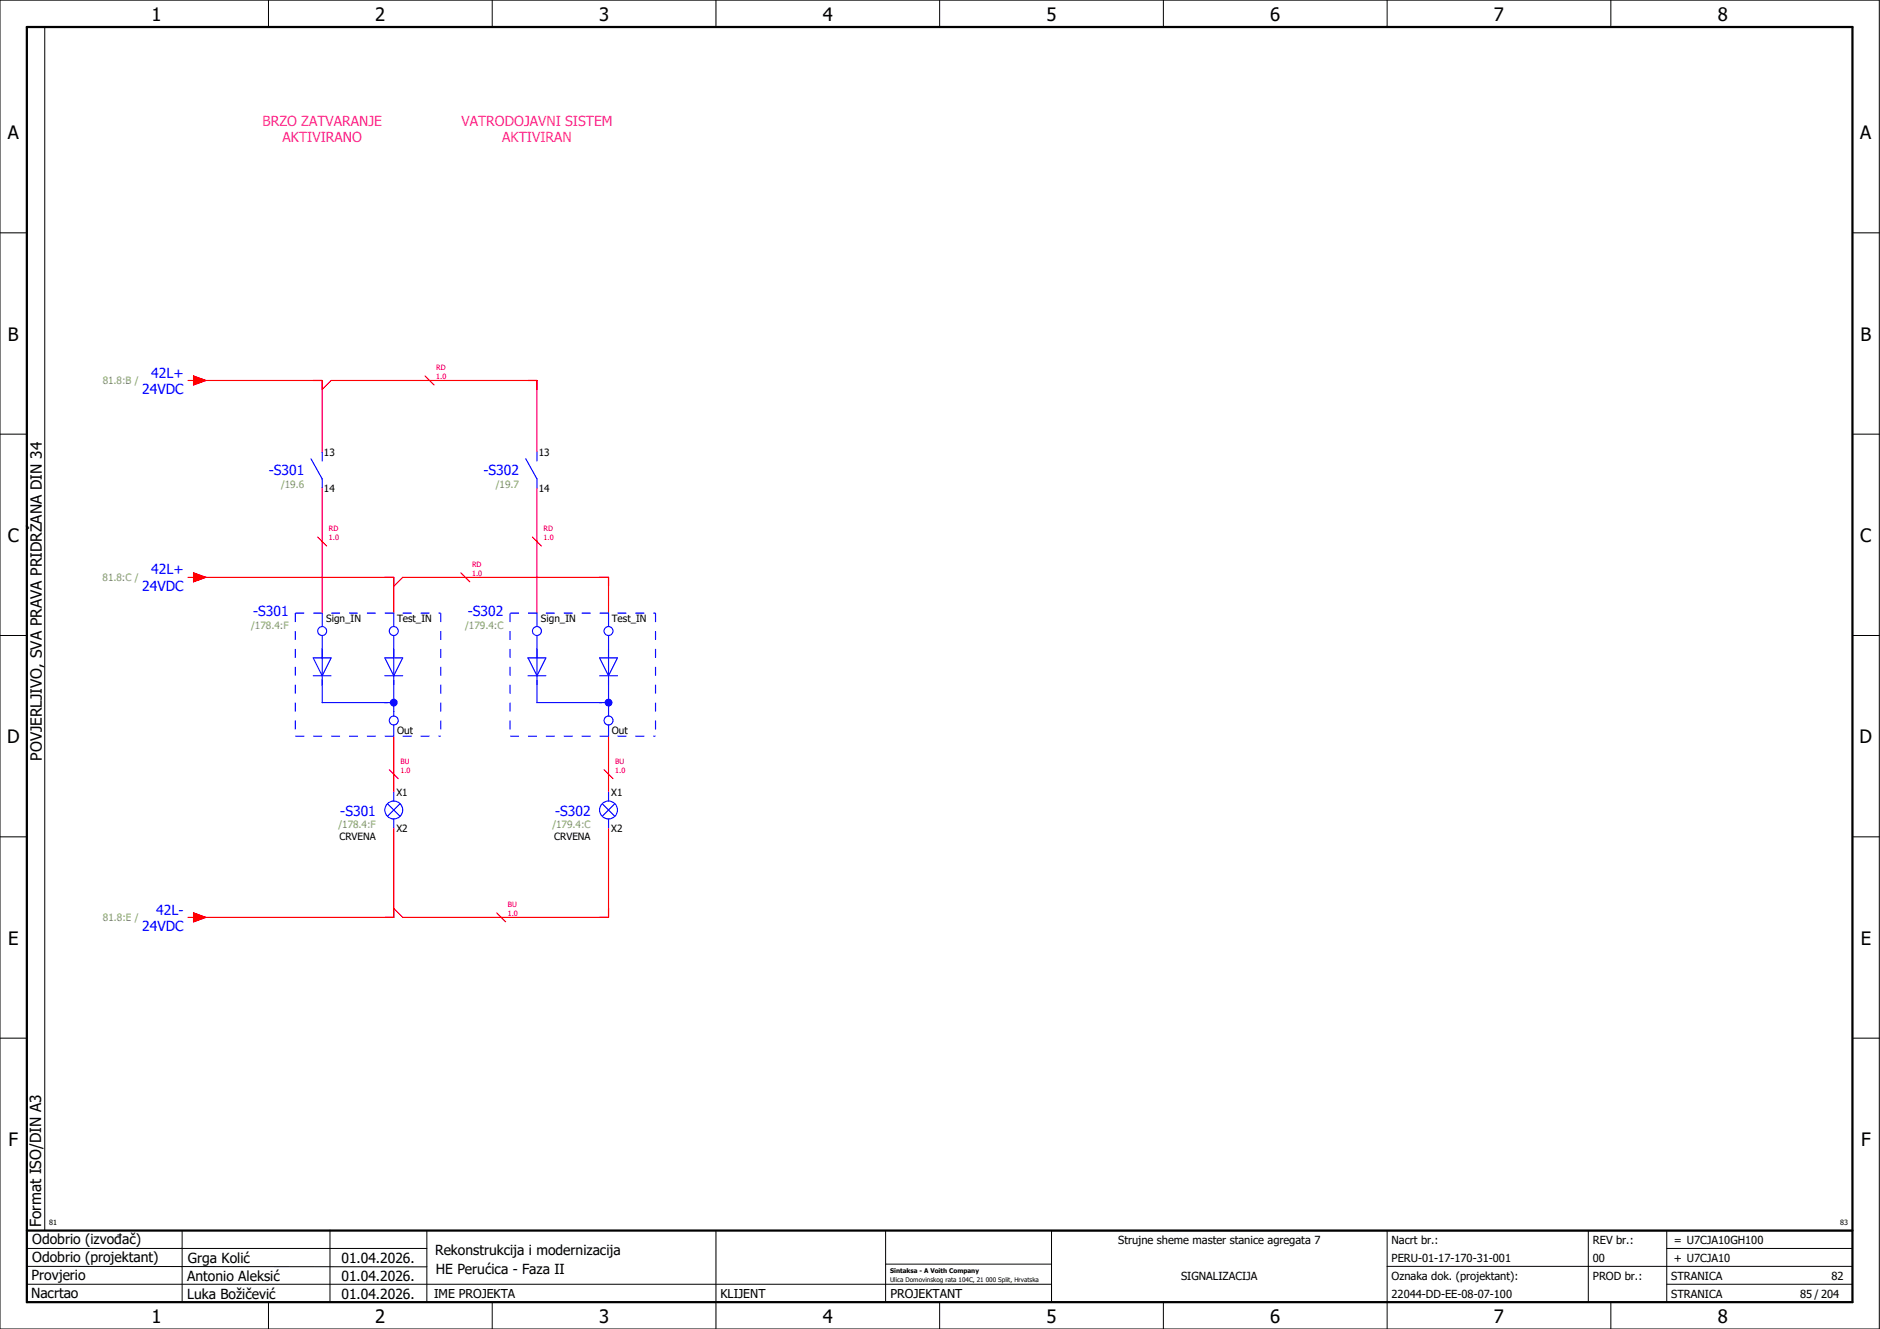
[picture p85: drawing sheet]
<svg xmlns="http://www.w3.org/2000/svg" width="420mm" height="297mm" viewBox="0 0 420 297" stroke-linecap="round" stroke-linejoin="round" font-family="sans-serif">
<defs><g id="words">
<g font-size="4.1">
<text x="33.9" y="4.7">1</text>
<text x="83.9" y="4.7">2</text>
<text x="133.9" y="4.7">3</text>
<text x="183.9" y="4.7">4</text>
<text x="233.9" y="4.7">5</text>
<text x="283.9" y="4.7">6</text>
<text x="333.9" y="4.7">7</text>
<text x="383.9" y="4.7">8</text>
<text x="1.8" y="31.2">A</text>
<text x="415.8" y="31.2">A</text>
<text x="1.8" y="76.2">B</text>
<text x="415.8" y="76.2">B</text>
<text x="1.8" y="121.2">C</text>
<text x="415.8" y="121.2">C</text>
<text x="1.6" y="166.2">D</text>
<text x="415.6" y="166.2">D</text>
<text x="1.8" y="211.2">E</text>
<text x="415.8" y="211.2">E</text>
<text x="1.9" y="256.2">F</text>
<text x="415.9" y="256.2">F</text>
<text x="33.9" y="295.7">1</text>
<text x="83.9" y="295.7">2</text>
<text x="133.9" y="295.7">3</text>
<text x="183.9" y="295.7">4</text>
<text x="233.9" y="295.7">5</text>
<text x="283.9" y="295.7">6</text>
<text x="333.9" y="295.7">7</text>
<text x="383.9" y="295.7">8</text>
</g>
<g font-size="3.4">
<text x="9.4" y="170" transform="rotate(-90 9.4 170)">POVJERLJIVO, SVA PRAVA PRIDRŽANA DIN 34</text>
<text x="9.2" y="274.3" transform="rotate(-90 9.2 274.3)">Format ISO/DIN A3</text>
</g>
<g font-size="3.1" fill="#f0f">
<text x="58.7" y="28.1">BRZO ZATVARANJE</text>
<text x="103.2" y="28.1">VATRODOJAVNI SISTEM</text>
<text x="63.2" y="31.8">AKTIVIRANO</text>
<text x="112.3" y="31.8">AKTIVIRAN</text>
</g>
<g font-size="3.1" fill="#00f">
<text x="31.8" y="88.1">24VDC</text>
<text x="33.8" y="84.4">42L+</text>
<text x="60.1" y="106.3">-S301</text>
<text x="108.1" y="106.3">-S302</text>
<text x="33.8" y="128.4">42L+</text>
<text x="31.8" y="132.1">24VDC</text>
<text x="56.6" y="137.8">-S301</text>
<text x="104.6" y="137.8">-S302</text>
<text x="76.1" y="182.3">-S301</text>
<text x="124.1" y="182.3">-S302</text>
<text x="31.8" y="208.1">24VDC</text>
<text x="34.9" y="204.4">42L-</text>
</g>
<g font-size="3.1">
<text x="7.2" y="278.1">Odobrio (izvođač)</text>
<text x="97.2" y="280.5">Rekonstrukcija i modernizacija</text>
<text x="7.1" y="286.1">Provjerio</text>
<text x="7.2" y="282.1">Odobrio (projektant)</text>
<text x="41.8" y="286.2">Antonio Aleksić</text>
<text x="42" y="282.3">Grga Kolić</text>
<text x="76.3" y="282.3">01.04.2026.</text>
<text x="76.3" y="286.3">01.04.2026.</text>
<text x="97.4" y="284.8">HE Perućica - Faza II</text>
<text x="6.9" y="290">Nacrtao</text>
<text x="41.8" y="290.3">Luka Božičević</text>
<text x="76.3" y="290.3">01.04.2026.</text>
</g>
<g font-size="2.7">
<text x="97" y="290.1">IME PROJEKTA</text>
<text x="161" y="290.1">KLIJENT</text>
<text x="199" y="290.1">PROJEKTANT</text>
</g>
<g font-size="2.5">
<text x="249.9" y="278">Strujne sheme master stanice agregata 7</text>
<text x="311" y="278">Nacrt br.:</text>
<text x="356" y="278">REV br.:</text>
<text x="374.1" y="278">= U7CJA10GH100</text>
<text x="263.9" y="286">SIGNALIZACIJA</text>
<text x="311" y="286">Oznaka dok. (projektant):</text>
<text x="311" y="282">PERU-01-17-170-31-001</text>
<text x="356" y="286">PROD br.:</text>
<text x="356" y="282">00</text>
<text x="373.5" y="286">STRANICA</text>
<text x="374.1" y="282.1">+ U7CJA10</text>
<text x="409.3" y="286">82</text>
<text x="311" y="290">22044-DD-EE-08-07-100</text>
<text x="373.5" y="290">STRANICA</text>
<text x="402.3" y="290">85 / 204</text>
</g>
<g font-size="2.2" fill="#7ca552">
<text x="23" y="85.9">81.8:B /</text>
<text x="62.8" y="109.2">/19.6</text>
<text x="110.8" y="109.2">/19.7</text>
<text x="22.9" y="129.9">81.8:C /</text>
<text x="56.1" y="140.7">/178.4:F</text>
<text x="104" y="140.7">/179.4:C</text>
<text x="75.6" y="185.2">/178.4:F</text>
<text x="123.5" y="185.2">/179.4:C</text>
<text x="23" y="205.9">81.8:E /</text>
</g>
<g font-size="2.2">
<text x="72.4" y="101.9">13</text>
<text x="120.4" y="101.9">13</text>
<text x="72.4" y="110">14</text>
<text x="120.4" y="110">14</text>
<text x="72.9" y="139">Sign_IN</text>
<text x="88.7" y="139">Test_IN</text>
<text x="120.9" y="139">Sign_IN</text>
<text x="136.7" y="139">Test_IN</text>
<text x="88.7" y="164.2">Out</text>
<text x="136.7" y="164.2">Out</text>
<text x="88.6" y="178">X1</text>
<text x="136.6" y="178">X1</text>
<text x="88.6" y="185.9">X2</text>
<text x="136.6" y="185.9">X2</text>
<text x="75.8" y="187.9">CRVENA</text>
<text x="123.8" y="187.9">CRVENA</text>
</g>
<g font-size="1.6" fill="#f00">
<text x="97.5" y="82.8">RD</text>
<text x="97.5" y="84.7">1.0</text>
<text x="73.5" y="118.8">RD</text>
<text x="121.5" y="118.8">RD</text>
<text x="73.5" y="120.7">1.0</text>
<text x="121.5" y="120.7">1.0</text>
<text x="105.5" y="128.7">1.0</text>
<text x="105.5" y="126.8">RD</text>
<text x="89.5" y="172.7">1.0</text>
<text x="89.5" y="170.8">BU</text>
<text x="137.5" y="172.7">1.0</text>
<text x="137.5" y="170.8">BU</text>
<text x="113.5" y="202.8">BU</text>
<text x="113.5" y="204.7">1.0</text>
</g>
<g font-size="1.6">
<text x="11" y="273.7">81</text>
<text x="411.2" y="273.7">83</text>
</g>
<g font-size="1.4">
<text x="198.9" y="284.4">Sintaksa - A Voith Company</text>
<text x="198.9" y="286.4">Ulica Domovinskog rata 104C, 21 000 Split, Hrvatska</text>
</g>
</g></defs>
<g fill="none" stroke="#000" stroke-width=".22">
<path d="M0 0h420v297h-420zM10 6v269M60 0v6M110 0v6M160 0v6M210 0v6M260 0v6M310 0v6M360 0v6M0 52h6M414 52h6M0 97h6"/>
<path d="M414 97h6M0 142h6M414 142h6M414 176.3v87.4M0 187h6M414 187h6M0 232h6M414 232h6M6 279h89.4M40.7 275v16M73.7 274.9v16M95.4 275.1v16"/>
<path d="M160 275v22M197.9 275.1v16M310 275v22M355 275v16M372.5 279h41.5M372.5 275v16M414 275h-179v16M6 283l89.4 .1M6 287h229M60 291v6M110 291v6M197.9 282.5h37.1"/>
<path d="M210 291v6M260 291v6M310 283h104M360 291v6M372.5 287h41.5"/>
</g>
<path d="M6 6h408v285h-408zM6 275h408" fill="none" stroke="#000" stroke-width=".5"/>
<g fill="none" stroke="#f00" stroke-width=".25">
<path d="M44 85h28v16M72 87l2-2h46v16M95 84l2 2M72 109v28M120 109v28M44 129h44v8M71 120l2 2M88 131l2-2h46v8M103 128l2 2M119 120l2 2M87 172l2 2M88 164.5v12.5"/>
<path d="M135 172l2 2M136 164.5v12.5M88 185v20h-44M136 185v20h-46l-2-2M111 204l2 2"/>
</g>
<g fill="none" stroke="#00f" stroke-width=".25">
<path d="M69.5 102.5l2.5 4.5v2M72 101v2M72 152v5h16M88 152v7M86.6 179.6l2.8 2.8M88 177v2M89.4 179.6l-2.8 2.8M134.6 179.6l2.8 2.8M136 177v2M137.4 179.6l-2.8 2.8M88 183v2M136 183v2"/>
<circle cx="88" cy="181" r="2"/>
<circle cx="136" cy="181" r="2"/>
</g>
<circle cx="88" cy="157" r=".88" fill="#00f"/>
<path d="M66 137h32.5M66 137v27.5M98.5 137v27.5M66 164.5h32.5" fill="none" stroke="#00f" stroke-width=".25" stroke-dasharray="2 2" stroke-linecap="butt"/>
<g fill="none" stroke="#00f" stroke-width=".25">
<path d="M72 137v3M88 137v3M70 147h4l-2 4zM70 151h4M72 142v11M86 147h4l-2 4zM86 151h4M88 142v11M88 159v1M120 152v5h16M136 152v7M88 162v2.5"/>
<circle cx="72" cy="141" r="1"/>
<circle cx="88" cy="141" r="1"/>
<circle cx="88" cy="161" r="1"/>
</g>
<circle cx="136" cy="157" r=".88" fill="#00f"/>
<path d="M114 137h32.5M114 137v27.5M146.5 137v27.5M114 164.5h32.5" fill="none" stroke="#00f" stroke-width=".25" stroke-dasharray="2 2" stroke-linecap="butt"/>
<g fill="none" stroke="#00f" stroke-width=".25">
<path d="M117.5 102.5l2.5 4.5v2M120 101v2M120 137v3M136 137v3M118 147h4l-2 4zM118 151h4M120 142v11M134 147h4l-2 4zM134 151h4M136 142v11M136 159v1M136 162v2.5"/>
<circle cx="120" cy="141" r="1"/>
<circle cx="136" cy="141" r="1"/>
<circle cx="136" cy="161" r="1"/>
</g>
<g fill="#f00" stroke="#f00" stroke-width=".22">
<path d="M43.2 84l2.8 1-2.8 1z"/>
<path d="M43.2 128l2.8 1-2.8 1z"/>
<path d="M43.2 204l2.8 1-2.8 1z"/>
</g>
<path d="M42 85h1.2M43.2 84l2.8 1-2.8 1zM42 129h1.2M43.2 128l2.8 1-2.8 1zM42 205h1.2M43.2 204l2.8 1-2.8 1z" fill="none" stroke="#f00" stroke-width=".25"/>
<use href="#words"/>
</svg>
